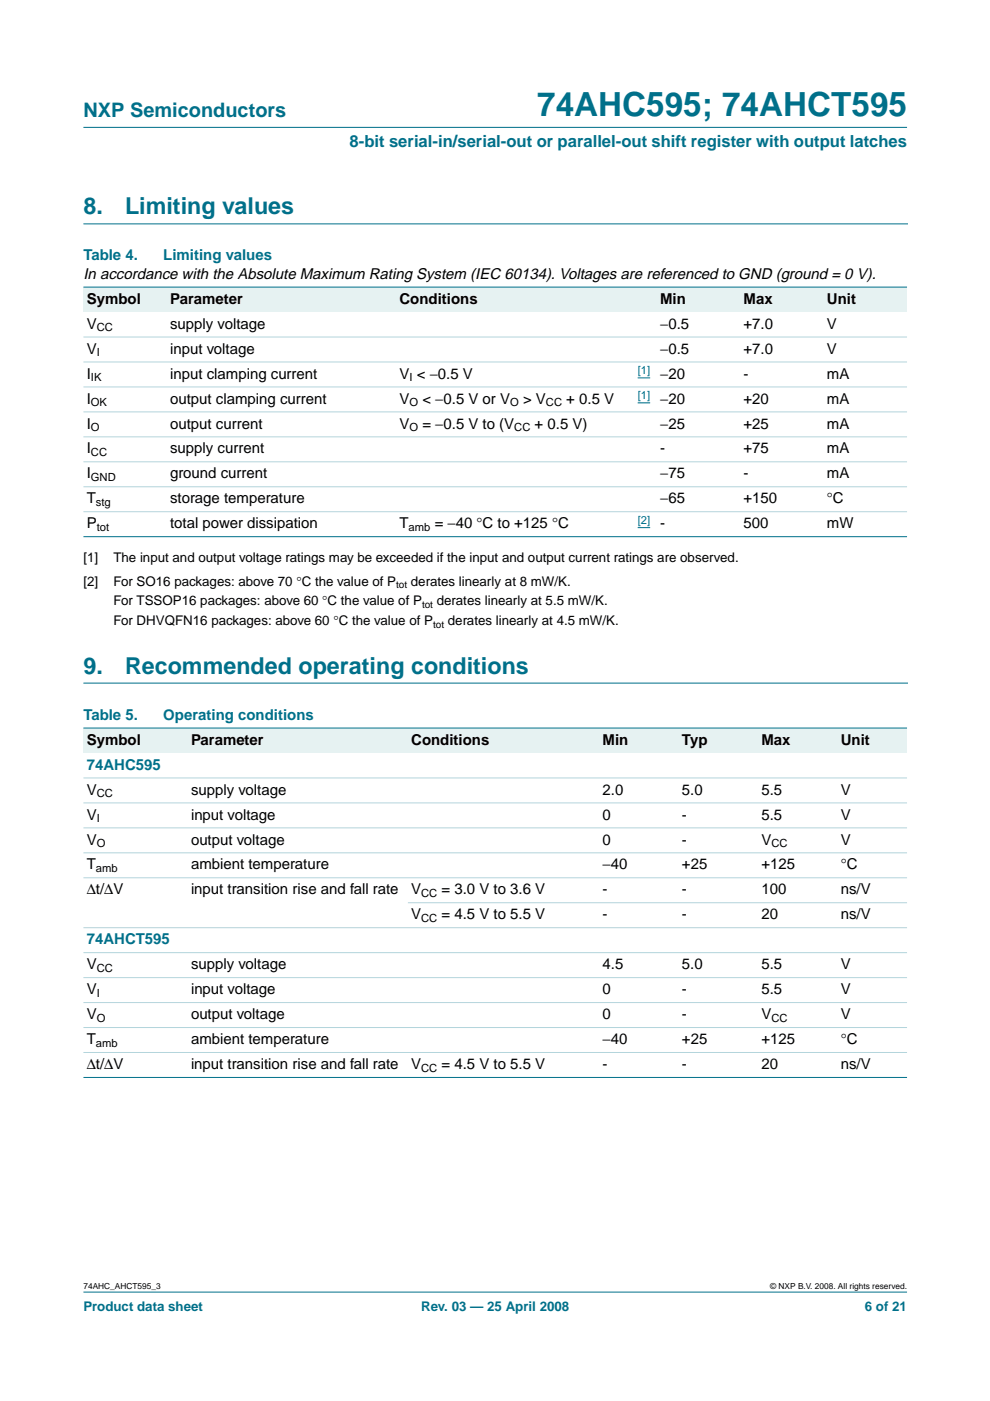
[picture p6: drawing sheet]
<svg xmlns="http://www.w3.org/2000/svg" width="210mm" height="297mm" viewBox="0 0 210 297" stroke-linecap="round" stroke-linejoin="round" font-family="sans-serif">
<defs><g id="words">
<text font-size="7.1" fill="#00708a" x="113.9" y="24.7">74AHC595; 74AHCT595</text>
<g font-size="4.9" fill="#00708a">
<text x="17.7" y="45.5">8.</text>
<text x="26.5" y="45.5">Limiting values</text>
<text x="17.7" y="142.8">9.</text>
<text x="26.5" y="142.8">Recommended operating conditions</text>
</g>
<text font-size="4.2" fill="#00708a" x="17.7" y="24.9">NXP Semiconductors</text>
<text font-size="3.5" fill="#00708a" x="74.1" y="31.1">8-bit serial-in/serial-out or parallel-out shift register with output latches</text>
<g font-size="3.2" fill="#00708a">
<text x="17.7" y="55.2">Table 4.</text>
<text x="34.6" y="55.2">Limiting values</text>
<text x="17.7" y="152.6">Table 5.</text>
<text x="34.6" y="152.6">Operating conditions</text>
<text x="18.4" y="163.2">74AHC595</text>
<text x="18.4" y="200.2">74AHCT595</text>
</g>
<g font-size="3.2">
<text x="17.7" y="59.1">In accordance with the Absolute Maximum Rating System (IEC 60134). Voltages are referenced to GND (ground = 0 V).</text>
<text x="18.4" y="64.4">Symbol</text>
<text x="36.1" y="64.4">Parameter</text>
<text x="84.7" y="64.4">Conditions</text>
<text x="140" y="64.4">Min</text>
<text x="157.6" y="64.4">Max</text>
<text x="175.3" y="64.4">Unit</text>
<text x="18.4" y="69.7">V</text>
<text x="36.1" y="69.7">supply voltage</text>
<text x="140" y="69.7">−0.5</text>
<text x="157.6" y="69.7">+7.0</text>
<text x="175.3" y="69.7">V</text>
<text x="18.4" y="75">V</text>
<text x="36.1" y="75">input voltage</text>
<text x="140" y="75">−0.5</text>
<text x="157.6" y="75">+7.0</text>
<text x="175.3" y="75">V</text>
<text x="18.4" y="80.3">I</text>
<text x="36.1" y="80.3">input clamping current</text>
<text x="84.7" y="80.3">V &lt; −0.5 V</text>
<text x="140" y="80.3">−20</text>
<text x="157.6" y="80.3">-</text>
<text x="175.3" y="80.3">mA</text>
<text x="18.4" y="85.6">I</text>
<text x="36.1" y="85.6">output clamping current</text>
<text x="84.7" y="85.6">V</text>
<text x="89.6" y="85.6">&lt; −0.5 V or V</text>
<text x="110.9" y="85.6">&gt; V</text>
<text x="120.1" y="85.6">+ 0.5 V</text>
<text x="140" y="85.6">−20</text>
<text x="157.6" y="85.6">+20</text>
<text x="175.3" y="85.6">mA</text>
<text x="18.4" y="90.9">I</text>
<text x="36.1" y="90.9">output current</text>
<text x="84.7" y="90.9">V</text>
<text x="89.6" y="90.9">= −0.5 V to (V</text>
<text x="113.4" y="90.9">+ 0.5 V)</text>
<text x="140" y="90.9">−25</text>
<text x="157.6" y="90.9">+25</text>
<text x="175.3" y="90.9">mA</text>
<text x="18.4" y="101.4">I</text>
<text x="18.4" y="96.1">I</text>
<text x="36.1" y="96.1">supply current</text>
<text x="36.1" y="101.4">ground current</text>
<text x="140" y="96.1">-</text>
<text x="140" y="101.4">−75</text>
<text x="157.6" y="96.1">+75</text>
<text x="157.6" y="101.4">-</text>
<text x="175.3" y="96.1">mA</text>
<text x="175.3" y="101.4">mA</text>
<text x="18.4" y="106.7">T</text>
<text x="36.1" y="106.7">storage temperature</text>
<text x="140" y="106.7">−65</text>
<text x="157.6" y="106.7">+150</text>
<text x="175.3" y="106.7">°C</text>
<text x="18.4" y="112">P</text>
<text x="36.1" y="112">total power dissipation</text>
<text x="84.7" y="112">T</text>
<text x="92.2" y="112">= −40 °C to +125 °C</text>
<text x="140" y="112">-</text>
<text x="157.6" y="112">500</text>
<text x="175.3" y="112">mW</text>
<text x="18.4" y="157.9">Symbol</text>
<text x="40.5" y="157.9">Parameter</text>
<text x="87.2" y="157.9">Conditions</text>
<text x="127.8" y="157.9">Min</text>
<text x="144.6" y="157.9">Typ</text>
<text x="161.4" y="157.9">Max</text>
<text x="178.3" y="157.9">Unit</text>
<text x="18.4" y="168.5">V</text>
<text x="18.4" y="173.8">V</text>
<text x="40.5" y="168.5">supply voltage</text>
<text x="40.5" y="173.8">input voltage</text>
<text x="127.8" y="168.5">2.0</text>
<text x="127.8" y="173.8">0</text>
<text x="144.6" y="168.5">5.0</text>
<text x="144.6" y="173.8">-</text>
<text x="161.4" y="168.5">5.5</text>
<text x="161.4" y="173.8">5.5</text>
<text x="178.3" y="168.5">V</text>
<text x="178.3" y="173.8">V</text>
<text x="18.4" y="179.1">V</text>
<text x="40.5" y="179.1">output voltage</text>
<text x="127.8" y="179.1">0</text>
<text x="144.6" y="179.1">-</text>
<text x="161.4" y="179.1">V</text>
<text x="178.3" y="179.1">V</text>
<text x="18.4" y="184.3">T</text>
<text x="40.5" y="184.3">ambient temperature</text>
<text x="127.8" y="184.3">−40</text>
<text x="144.6" y="184.3">+25</text>
<text x="161.4" y="184.3">+125</text>
<text x="178.3" y="184.3">°C</text>
<text x="18.4" y="189.6">∆t/∆V</text>
<text x="40.5" y="189.6">input transition rise and fall rate</text>
<text x="87.2" y="189.6">V</text>
<text x="93.6" y="189.6">= 3.0 V to 3.6 V</text>
<text x="127.8" y="189.6">-</text>
<text x="144.6" y="189.6">-</text>
<text x="161.4" y="189.6">100</text>
<text x="178.3" y="189.6">ns/V</text>
<text x="87.2" y="194.9">V</text>
<text x="93.6" y="194.9">= 4.5 V to 5.5 V</text>
<text x="127.8" y="194.9">-</text>
<text x="144.6" y="194.9">-</text>
<text x="161.4" y="194.9">20</text>
<text x="178.3" y="194.9">ns/V</text>
<text x="18.4" y="205.5">V</text>
<text x="40.5" y="205.5">supply voltage</text>
<text x="127.8" y="205.5">4.5</text>
<text x="144.6" y="205.5">5.0</text>
<text x="161.4" y="205.5">5.5</text>
<text x="178.3" y="205.5">V</text>
<text x="18.4" y="210.8">V</text>
<text x="40.5" y="210.8">input voltage</text>
<text x="127.8" y="210.8">0</text>
<text x="144.6" y="210.8">-</text>
<text x="161.4" y="210.8">5.5</text>
<text x="178.3" y="210.8">V</text>
<text x="18.4" y="221.4">T</text>
<text x="18.4" y="216.1">V</text>
<text x="40.5" y="216.1">output voltage</text>
<text x="40.5" y="221.4">ambient temperature</text>
<text x="127.8" y="216.1">0</text>
<text x="127.8" y="221.4">−40</text>
<text x="144.6" y="216.1">-</text>
<text x="144.6" y="221.4">+25</text>
<text x="161.4" y="216.1">V</text>
<text x="161.4" y="221.4">+125</text>
<text x="178.3" y="221.4">°C</text>
<text x="178.3" y="216.1">V</text>
<text x="18.4" y="226.7">∆t/∆V</text>
<text x="40.5" y="226.7">input transition rise and fall rate</text>
<text x="87.2" y="226.7">V</text>
<text x="93.6" y="226.7">= 4.5 V to 5.5 V</text>
<text x="127.8" y="226.7">-</text>
<text x="144.6" y="226.7">-</text>
<text x="161.4" y="226.7">20</text>
<text x="178.3" y="226.7">ns/V</text>
</g>
<g font-size="2.8">
<text x="17.7" y="119.2">[1]</text>
<text x="24" y="119.2">The input and output voltage ratings may be exceeded if the input and output current ratings are observed.</text>
<text x="17.7" y="124.1">[2]</text>
<text x="24" y="124.1">For SO16 packages: above 70 °C the value of P</text>
<text x="87.1" y="124.1">derates linearly at 8 mW/K.</text>
<text x="24" y="128.4">For TSSOP16 packages: above 60 °C the value of P</text>
<text x="92.6" y="128.4">derates linearly at 5.5 mW/K.</text>
<text x="24" y="132.6">For DHVQFN16 packages: above 60 °C the value of P</text>
<text x="95" y="132.6">derates linearly at 4.5 mW/K.</text>
</g>
<g font-size="2.8" fill="#00708a">
<text x="17.7" y="278">Product data sheet</text>
<text x="89.3" y="278">Rev. 03 — 25 April 2008</text>
<text x="183.4" y="278">6 of 21</text>
</g>
<g font-size="2.4">
<text x="20.5" y="70.3">CC</text>
<text x="20.5" y="75.6">I</text>
<text x="19.3" y="80.8">IK</text>
<text x="86.8" y="80.8">I</text>
<text x="19.3" y="86.1">OK</text>
<text x="86.8" y="86.1">O</text>
<text x="108.2" y="86.1">O</text>
<text x="115.7" y="86.1">CC</text>
<text x="19.3" y="91.4">O</text>
<text x="86.8" y="91.4">O</text>
<text x="109" y="91.4">CC</text>
<text x="19.3" y="96.7">CC</text>
<text x="19.3" y="102">GND</text>
<text x="20.3" y="107.3">stg</text>
<text x="20.5" y="112.6">tot</text>
<text x="86.6" y="112.6">amb</text>
<text x="20.5" y="169">CC</text>
<text x="20.5" y="174.3">I</text>
<text x="20.5" y="179.6">O</text>
<text x="163.6" y="179.6">CC</text>
<text x="20.3" y="184.9">amb</text>
<text x="89.3" y="190.2">CC</text>
<text x="89.3" y="195.5">CC</text>
<text x="20.5" y="206.1">CC</text>
<text x="20.5" y="211.4">I</text>
<text x="20.3" y="222">amb</text>
<text x="20.5" y="216.7">O</text>
<text x="163.6" y="216.7">CC</text>
<text x="89.3" y="227.2">CC</text>
</g>
<g font-size="2.4" fill="#00f">
<text x="135.2" y="79.3">[1]</text>
<text x="135.2" y="84.6">[1]</text>
<text x="135.2" y="111.1">[2]</text>
</g>
<g font-size="2.1">
<text x="84" y="124.6">tot</text>
<text x="89.5" y="128.9">tot</text>
<text x="91.8" y="133.1">tot</text>
</g>
<g font-size="1.8">
<text x="17.7" y="273.4">74AHC_AHCT595_3</text>
<text x="163.3" y="273.4">© NXP B.V. 2008. All rights reserved.</text>
</g>
</g></defs>
<g fill="#00708a" stroke="#00708a" stroke-width=".21">
<path d="M17.7 273.9h174.6z"/>
<path d="M17.7 27h174.6z"/>
</g>
<path d="M17.7 47.5h174.7M17.7 144.8h174.7" fill="none" stroke="#00708a" stroke-width=".21"/>
<g fill="#e6f2f2">
<path d="M17.7 60.9h17.7v5.3h-17.7z" fill-rule="evenodd"/>
<path d="M35.4 60.9h48.6v5.3h-48.6z" fill-rule="evenodd"/>
<path d="M84 60.9h48.6v5.3h-48.6z" fill-rule="evenodd"/>
<path d="M132.6 60.9h6.7v5.3h-6.7z" fill-rule="evenodd"/>
<path d="M139.3 60.9h17.6v5.3h-17.6z" fill-rule="evenodd"/>
<path d="M156.9 60.9h17.7v5.3h-17.7z" fill-rule="evenodd"/>
<path d="M174.6 60.9h17.7v5.3h-17.7z" fill-rule="evenodd"/>
</g>
<path d="M135.2 80.1h2.7M135.2 85.4h2.7M135.2 111.9h2.7" fill="none" stroke="#00f" stroke-width=".21"/>
<g fill="#00708a" stroke="#00708a" stroke-width=".21">
<path d="M17.7 60.9h174.6z"/>
<path d="M17.7 113.8h174.6z"/>
</g>
<g fill="#b3d4db" stroke="#b3d4db" stroke-width=".21">
<path d="M17.7 71.5h174.6z"/>
<path d="M17.7 76.7h174.6z"/>
<path d="M17.7 82h174.6z"/>
<path d="M17.7 87.3h174.6z"/>
<path d="M17.7 92.6h174.6z"/>
<path d="M17.7 97.9h174.6z"/>
<path d="M17.7 103.2h174.6z"/>
<path d="M17.7 108.5h174.6z"/>
</g>
<g fill="#e6f2f2">
<path d="M17.7 154.4h22.1v5.2h-22.1z" fill-rule="evenodd"/>
<path d="M39.8 154.4h46.7v5.2h-46.7z" fill-rule="evenodd"/>
<path d="M86.5 154.4h36v5.2h-36z" fill-rule="evenodd"/>
<path d="M122.5 154.4h4.5v5.2h-4.5z" fill-rule="evenodd"/>
<path d="M127 154.4h16.9v5.2h-16.9z" fill-rule="evenodd"/>
<path d="M143.9 154.4h16.8v5.2h-16.8z" fill-rule="evenodd"/>
<path d="M160.7 154.4h16.9v5.2h-16.9z" fill-rule="evenodd"/>
<path d="M177.6 154.4h14.7v5.2h-14.7z" fill-rule="evenodd"/>
</g>
<g fill="#00708a" stroke="#00708a" stroke-width=".21">
<path d="M17.7 154.4h174.6z"/>
<path d="M17.7 228.4h174.6z"/>
</g>
<g fill="#b3d4db" stroke="#b3d4db" stroke-width=".21">
<path d="M17.7 164.9h174.6z"/>
<path d="M17.7 170.2h174.6z"/>
<path d="M17.7 175.5h174.6z"/>
<path d="M17.7 180.8h174.6z"/>
<path d="M17.7 186.1h174.6z"/>
<path d="M86.5 191.4h105.8z"/>
<path d="M17.7 196.7h174.6z"/>
<path d="M17.7 202h174.6z"/>
<path d="M17.7 207.3h174.6z"/>
<path d="M17.7 212.6h174.6z"/>
<path d="M17.7 217.9h174.6z"/>
<path d="M17.7 223.1h174.6z"/>
</g>
<use href="#words"/>
</svg>
